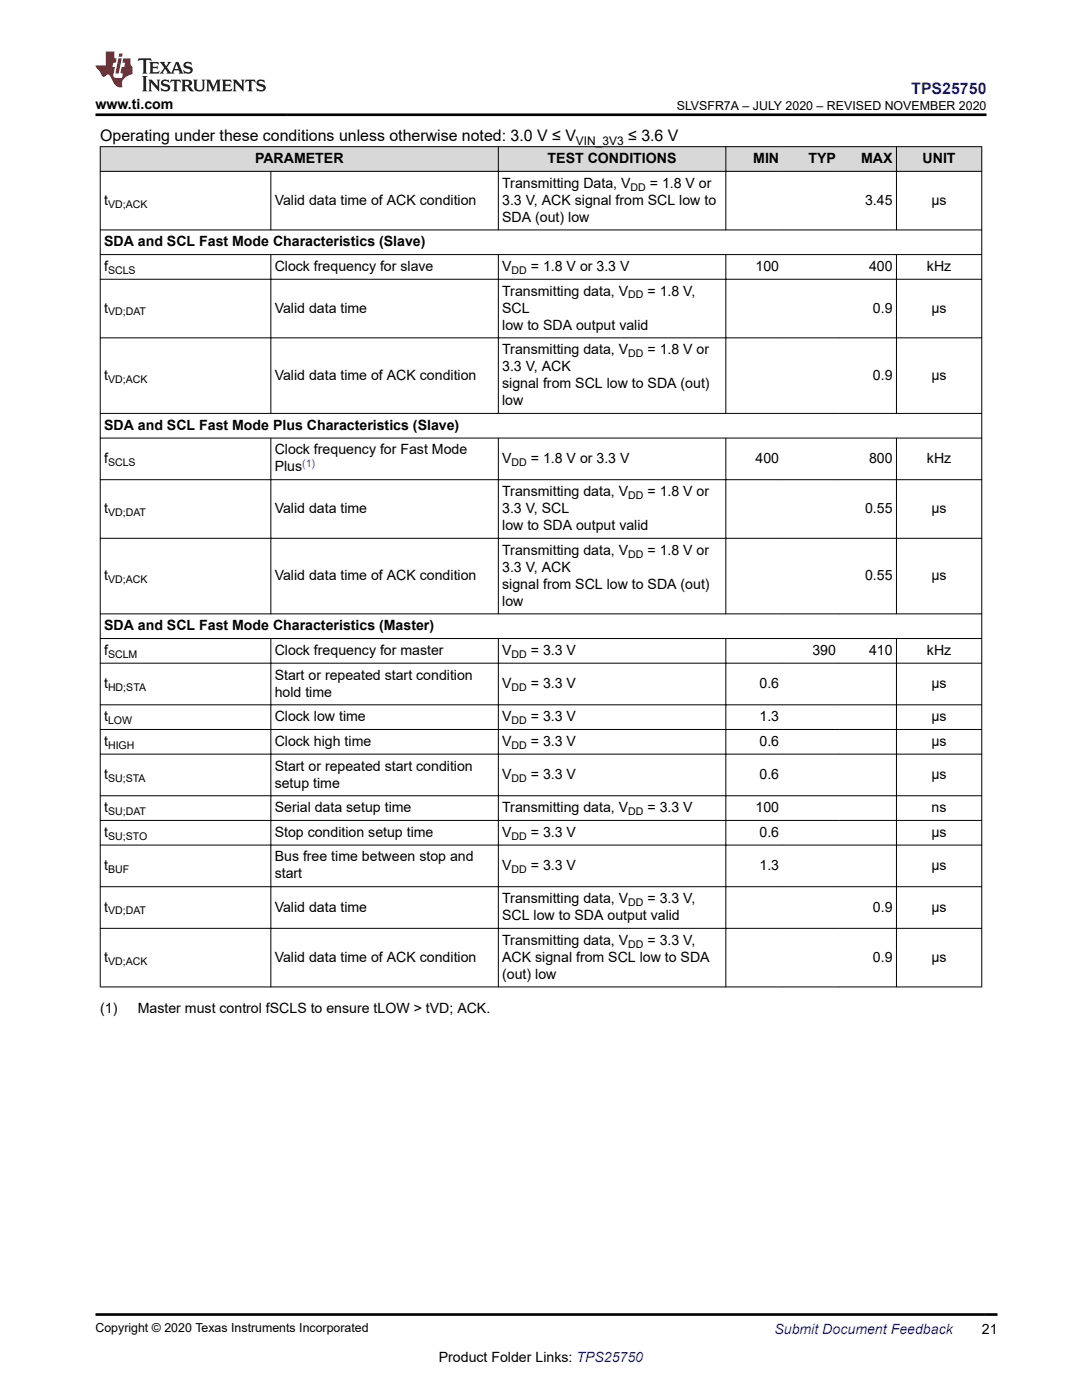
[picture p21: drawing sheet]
<svg xmlns="http://www.w3.org/2000/svg" width="216mm" height="279mm" viewBox="0 0 216 279" stroke-linecap="round" stroke-linejoin="round" font-family="sans-serif">
<defs><g id="words">
<text font-size="3.2" fill="#00f" x="181.8" y="18.7">TPS25750</text>
<g font-size="3.2">
<text x="20" y="28.2">Operating under these conditions unless otherwise noted: 3.0 V ≤ V</text>
<text x="125.3" y="28.2">≤ 3.6 V</text>
</g>
<g font-size="2.8">
<text x="19.1" y="21.8">www.ti.com</text>
<text x="50.9" y="32.5">PARAMETER</text>
<text x="109.3" y="32.5">TEST CONDITIONS</text>
<text x="150.3" y="32.5">MIN</text>
<text x="161.3" y="32.5">TYP</text>
<text x="171.8" y="32.5">MAX</text>
<text x="184.1" y="32.5">UNIT</text>
<text x="20.8" y="40.9">t</text>
<text x="54.8" y="40.9">Valid data time of ACK condition</text>
<text x="100.2" y="37.5">Transmitting Data, V</text>
<text x="100.2" y="40.9">3.3 V, ACK signal from SCL low to</text>
<text x="129.7" y="37.5">= 1.8 V or</text>
<text x="172.6" y="40.9">3.45</text>
<text x="185.9" y="40.9">µs</text>
<text x="100.2" y="44.2">SDA (out) low</text>
<text x="20.8" y="49.2">SDA and SCL Fast Mode Characteristics (Slave)</text>
<text x="20.8" y="54.1">f</text>
<text x="54.8" y="54.1">Clock frequency for slave</text>
<text x="100.2" y="59">Transmitting data, V</text>
<text x="100.2" y="54.1">V</text>
<text x="105.9" y="54.1">= 1.8 V or 3.3 V</text>
<text x="129.2" y="59">= 1.8 V,</text>
<text x="150.8" y="54.1">100</text>
<text x="173.4" y="54.1">400</text>
<text x="185" y="54.1">kHz</text>
<text x="20.8" y="62.4">t</text>
<text x="54.8" y="62.4">Valid data time</text>
<text x="100.2" y="62.4">SCL</text>
<text x="100.2" y="65.8">low to SDA output valid</text>
<text x="174.2" y="62.4">0.9</text>
<text x="185.9" y="62.4">µs</text>
<text x="100.2" y="70.7">Transmitting data, V</text>
<text x="129.2" y="70.7">= 1.8 V or</text>
<text x="20.8" y="75.8">t</text>
<text x="54.8" y="75.8">Valid data time of ACK condition</text>
<text x="100.2" y="74.1">3.3 V, ACK</text>
<text x="100.2" y="77.5">signal from SCL low to SDA (out)</text>
<text x="174.2" y="75.8">0.9</text>
<text x="185.9" y="75.8">µs</text>
<text x="100.2" y="80.9">low</text>
<text x="20.8" y="85.8">SDA and SCL Fast Mode Plus Characteristics (Slave)</text>
<text x="20.8" y="92.4">f</text>
<text x="54.8" y="90.7">Clock frequency for Fast Mode</text>
<text x="54.8" y="94.1">Plus</text>
<text x="100.2" y="92.4">V</text>
<text x="105.9" y="92.4">= 1.8 V or 3.3 V</text>
<text x="150.8" y="92.4">400</text>
<text x="173.4" y="92.4">800</text>
<text x="185" y="92.4">kHz</text>
<text x="100.2" y="99">Transmitting data, V</text>
<text x="129.2" y="99">= 1.8 V or</text>
<text x="20.8" y="102.4">t</text>
<text x="54.8" y="102.4">Valid data time</text>
<text x="100.2" y="102.4">3.3 V, SCL</text>
<text x="100.2" y="105.8">low to SDA output valid</text>
<text x="172.6" y="102.4">0.55</text>
<text x="185.9" y="102.4">µs</text>
<text x="100.2" y="110.7">Transmitting data, V</text>
<text x="129.2" y="110.7">= 1.8 V or</text>
<text x="20.8" y="115.8">t</text>
<text x="54.8" y="115.8">Valid data time of ACK condition</text>
<text x="100.2" y="114.1">3.3 V, ACK</text>
<text x="100.2" y="117.5">signal from SCL low to SDA (out)</text>
<text x="172.6" y="115.8">0.55</text>
<text x="185.9" y="115.8">µs</text>
<text x="20.8" y="125.8">SDA and SCL Fast Mode Characteristics (Master)</text>
<text x="100.2" y="120.9">low</text>
<text x="20.8" y="130.7">f</text>
<text x="54.8" y="130.7">Clock frequency for master</text>
<text x="100.2" y="130.7">V</text>
<text x="105.9" y="130.7">= 3.3 V</text>
<text x="162.1" y="130.7">390</text>
<text x="173.4" y="130.7">410</text>
<text x="185" y="130.7">kHz</text>
<text x="20.8" y="137.3">t</text>
<text x="54.8" y="135.6">Start or repeated start condition</text>
<text x="100.2" y="137.3">V</text>
<text x="105.9" y="137.3">= 3.3 V</text>
<text x="151.6" y="137.3">0.6</text>
<text x="185.9" y="137.3">µs</text>
<text x="20.8" y="143.9">t</text>
<text x="54.8" y="143.9">Clock low time</text>
<text x="54.8" y="139">hold time</text>
<text x="100.2" y="143.9">V</text>
<text x="105.9" y="143.9">= 3.3 V</text>
<text x="151.6" y="143.9">1.3</text>
<text x="185.9" y="143.9">µs</text>
<text x="20.8" y="148.9">t</text>
<text x="54.8" y="148.9">Clock high time</text>
<text x="100.2" y="148.9">V</text>
<text x="105.9" y="148.9">= 3.3 V</text>
<text x="151.6" y="148.9">0.6</text>
<text x="185.9" y="148.9">µs</text>
<text x="20.8" y="155.5">t</text>
<text x="54.8" y="153.8">Start or repeated start condition</text>
<text x="100.2" y="155.5">V</text>
<text x="105.9" y="155.5">= 3.3 V</text>
<text x="151.6" y="155.5">0.6</text>
<text x="185.9" y="155.5">µs</text>
<text x="54.8" y="157.2">setup time</text>
<text x="20.8" y="162.1">t</text>
<text x="20.8" y="167">t</text>
<text x="54.8" y="167">Stop condition setup time</text>
<text x="54.8" y="162.1">Serial data setup time</text>
<text x="100.2" y="167">V</text>
<text x="100.2" y="162.1">Transmitting data, V</text>
<text x="105.9" y="167">= 3.3 V</text>
<text x="129.2" y="162.1">= 3.3 V</text>
<text x="150.8" y="162.1">100</text>
<text x="151.6" y="167">0.6</text>
<text x="185.9" y="167">µs</text>
<text x="185.9" y="162.1">ns</text>
<text x="20.8" y="173.6">t</text>
<text x="54.8" y="171.9">Bus free time between stop and</text>
<text x="100.2" y="173.6">V</text>
<text x="105.9" y="173.6">= 3.3 V</text>
<text x="151.6" y="173.6">1.3</text>
<text x="185.9" y="173.6">µs</text>
<text x="54.8" y="175.3">start</text>
<text x="20.8" y="181.9">t</text>
<text x="54.8" y="181.9">Valid data time</text>
<text x="100.2" y="183.6">SCL low to SDA output valid</text>
<text x="100.2" y="180.2">Transmitting data, V</text>
<text x="129.2" y="180.2">= 3.3 V,</text>
<text x="174.2" y="181.9">0.9</text>
<text x="185.9" y="181.9">µs</text>
<text x="20.8" y="191.9">t</text>
<text x="54.8" y="191.9">Valid data time of ACK condition</text>
<text x="100.2" y="188.5">Transmitting data, V</text>
<text x="100.2" y="191.9">ACK signal from SCL low to SDA</text>
<text x="129.2" y="188.5">= 3.3 V,</text>
<text x="174.2" y="191.9">0.9</text>
<text x="185.9" y="191.9">µs</text>
<text x="100.2" y="195.3">(out) low</text>
<text x="20" y="202.1">(1)</text>
<text x="27.5" y="202.1">Master must control fSCLS to ensure tLOW &gt; tVD; ACK.</text>
<text x="195.9" y="266.1">21</text>
<text x="87.6" y="271.7">Product Folder Links: TPS25750</text>
</g>
<text font-size="2.8" fill="#00f" x="154.5" y="266.2">Submit Document Feedback</text>
<g font-size="2.5">
<text x="135" y="21.9">SLVSFR7A – JULY 2020 – REVISED NOVEMBER 2020</text>
<text x="19.1" y="265.9">Copyright © 2020 Texas Instruments Incorporated</text>
</g>
<text font-size="2.4" x="114.9" y="28.9">VIN_3V3</text>
<g font-size="2.1">
<text x="21.6" y="41.4">VD;ACK</text>
<text x="125.8" y="38">DD</text>
<text x="21.6" y="54.6">SCLS</text>
<text x="102.1" y="54.6">DD</text>
<text x="125.4" y="59.6">DD</text>
<text x="21.6" y="63">VD;DAT</text>
<text x="125.4" y="71.3">DD</text>
<text x="21.6" y="76.3">VD;ACK</text>
<text x="21.6" y="93">SCLS</text>
<text x="102.1" y="93">DD</text>
<text x="125.4" y="99.6">DD</text>
<text x="21.6" y="103">VD;DAT</text>
<text x="125.4" y="111.3">DD</text>
<text x="21.6" y="116.3">VD;ACK</text>
<text x="21.6" y="131.3">SCLM</text>
<text x="102.1" y="131.3">DD</text>
<text x="21.6" y="137.9">HD;STA</text>
<text x="102.1" y="137.9">DD</text>
<text x="21.6" y="144.5">LOW</text>
<text x="21.6" y="149.4">HIGH</text>
<text x="102.1" y="144.5">DD</text>
<text x="102.1" y="149.4">DD</text>
<text x="21.6" y="156">SU;STA</text>
<text x="102.1" y="156">DD</text>
<text x="21.6" y="167.6">SU;STO</text>
<text x="21.6" y="162.6">SU;DAT</text>
<text x="102.1" y="167.6">DD</text>
<text x="125.4" y="162.6">DD</text>
<text x="21.6" y="174.2">BUF</text>
<text x="102.1" y="174.2">DD</text>
<text x="21.6" y="182.5">VD;DAT</text>
<text x="125.4" y="180.8">DD</text>
<text x="125.4" y="189.1">DD</text>
<text x="21.6" y="192.5">VD;ACK</text>
</g>
<text font-size="2.1" fill="#00f" x="60.3" y="93.1">(1)</text>
</g></defs>
<g fill="#d8d8d8">
<path d="M20 29.3h175.9v4.9h-175.9z" fill-rule="evenodd"/>
<path d="M20.1 29.3h79.3v4.8h-79.3z" fill-rule="evenodd"/>
<path d="M99.5 29.3h45.3v4.8h-45.3z" fill-rule="evenodd"/>
<path d="M144.9 29.3h11.3v4.8h-11.3z" fill-rule="evenodd"/>
<path d="M156.2 29.3h11.3v4.8h-11.3z" fill-rule="evenodd"/>
<path d="M167.5 29.3h11.3v4.8h-11.3z" fill-rule="evenodd"/>
<path d="M178.9 29.3h16.9v4.8h-16.9z" fill-rule="evenodd"/>
</g>
<g fill="none" stroke="#000" stroke-width=".2">
<path d="M19.9 29.3h176.1M19.9 34.2h176.1M20 29.2v167.8M54 34.1v11.8M99.4 29.2v16.7M144.8 29.2v16.7M178.9 29.2v16.7M195.9 29.2v167.8M19.9 45.9h176.1M19.9 50.8h176.1M19.9 55.7h176.1M54 50.7v31.9"/>
<path d="M99.4 50.7v31.9M144.8 50.7v31.9M178.9 50.7v31.9M19.9 67.4h176.1M19.9 82.5h176.1M19.9 87.4h176.1M19.9 95.7h176.1M54 87.4v35.2M99.4 87.4v35.2M144.8 87.4v35.2M178.9 87.4v35.2M19.9 107.4h176.1"/>
<path d="M19.9 122.5h176.1M19.9 127.4h176.1M19.9 132.4h176.1M54 127.4v69.6M99.4 127.4v69.6M144.8 127.4v69.6M178.9 127.4v69.6M19.9 140.7h176.1M19.9 145.6h176.1M19.9 150.5h176.1M19.9 158.8h176.1M19.9 163.7h176.1"/>
<path d="M19.9 168.7h176.1M19.9 177h176.1M19.9 185.3h176.1M19.9 197h176.1"/>
</g>
<path d="M27.7 11.6l-.2 .6 .5-.2h.6v.1v2.2l-.2 .4h1l-.2-.4v-2.2v-.1h.5l.5 .2-.1-.6zM29.8 12.4l.2 .3v1.6l-.2 .4h1.9l.1-.6a1.08 1.08 0 0 1-1.3 .2v-.7h.6l.4 .2v-.7l-.4 .2h-.6v-.5l.2-.2a1 1 0 0 1 1 .3l-.1-.5zM31.8 12.4l1 1.1-1 1.2h.9l-.2-.2 .4-.8 .5 .8-.2 .2h1.6l-.2-.2 .1-.5h1l.1 .5-.1 .2h.9l-.2-.4-.8-1.9h-.5l-1 2.1-.8-1.1 .9-1h-.8l.2 .2-.5 .6-.3-.6 .1-.2zM35.2 12.8l.4 1h-.8zM36.8 12.5a.65 .65 0 0 0-.2 .7 .65 .65 0 0 0 .6 .5l.7 .1 .1 .3a.79 .79 0 0 1-.7 .4 .79 .79 0 0 1-.7-.5l.1 .7 .2-.1a.93 .93 0 0 0 1.1 0 .93 .93 0 0 0 .4-.9 1.46 1.46 0 0 0-1.2-.6l-.1-.3a1.09 1.09 0 0 1 1.2 .2l-.2-.6-.1 .1-.6-.2zM28.4 15.2l.2 .4v2.2l-.2 .4h1l-.2-.4v-2.2l.2-.4zM29.6 15.9l.2 .4v1.5l-.2 .4h.8l-.3-.4v-1.3l1.7 1.8v-2l.2-.4h-.8l.2 .2 .1 1.1-1.2-1.3zM32.3 16a.65 .65 0 0 0-.2 .8 .65 .65 0 0 0 .7 .4l.6 .2 .1 .2a.79 .79 0 0 1-.7 .4 .79 .79 0 0 1-.7-.5l.1 .7 .2-.1a.93 .93 0 0 0 1.1 .1 .93 .93 0 0 0 .4-1 1.46 1.46 0 0 0-1.2-.5l-.1-.4a1.09 1.09 0 0 1 1.2 .2l-.2-.6-.1 .1-.6-.1zM34.1 15.9l-.1 .6a.63 .63 0 0 1 .7-.3l.1 1.6-.3 .4h1l-.2-.4v-1.6a.66 .66 0 0 1 .8 .3l-.1-.6zM36.2 15.9l.2 .4v1.5l-.2 .4h.9l-.2-.2v-.7h.5l.1 .2a.79 .79 0 0 0 1.2 .6l-1-.9a.61 .61 0 0 0 .6-.6 .61 .61 0 0 0-.5-.7zM36.9 16.2h.2a.47 .47 0 0 1 .5 .1 .47 .47 0 0 1 .1 .5l-.2 .1-.6 .1zM38.5 15.9l.2 .2a2.27 2.27 0 0 0 .4 2 1.04 1.04 0 0 0 1.7-.7v-1.3l.2-.2h-.8l.2 .4v1.1a.6 .6 0 0 1-.6 .6 .6 .6 0 0 1-.6-.6v-1.1l.3-.4zM41.1 15.9l.2 .4v1.5l-.2 .4h.7l-.2-.4v-1.4l.9 1.9 .8-1.9v1.4l-.2 .4h1l-.3-.4v-1.5l.3-.4h-.8l-.7 1.5-.7-1.5zM44.3 15.9l.2 .4v1.5l-.2 .4h1.9l.1-.6a1.09 1.09 0 0 1-1.3 .2v-.7h.6l.4 .2v-.6l-.4 .2h-.6v-.6l.2-.1a1.01 1.01 0 0 1 1 .3l-.1-.6zM46.4 15.9l.3 .4v1.5l-.3 .4h.8l-.2-.4v-1.3l1.6 1.8v-2l.2-.4h-.7l.2 .2v1.1l-1.2-1.3zM49 15.9l-.1 .6a.63 .63 0 0 1 .8-.3v1.6l-.3 .4h1l-.2-.4v-1.6a.66 .66 0 0 1 .8 .3l-.1-.6zM51.4 16a.65 .65 0 0 0-.2 .8 .65 .65 0 0 0 .6 .4l.6 .2 .2 .2a.79 .79 0 0 1-.8 .4 .79 .79 0 0 1-.6-.5l.1 .7 .2-.1a.93 .93 0 0 0 1 .1 .93 .93 0 0 0 .5-1 1.46 1.46 0 0 0-1.3-.5l-.1-.4a1.09 1.09 0 0 1 1.3 .2l-.2-.6-.2 .1-.5-.1z" fill="#231f20"/>
<path d="M21.1 10.3v2.7h-2v.4l.9 1a.95 .95 0 0 0 .9 .9 .59 .59 0 0 1 .6-.4 .59 .59 0 0 1 .5 .3l.4 .8a1.59 1.59 0 0 0 2.1 1.4 1.61 1.61 0 0 1 1-2.3l1-.3-.1-1.5a1.59 1.59 0 0 1-.4-1.7h-1.4l-.2 .9h.5l-.1 .9h-.5l-.2 .9v.3l.4 .1-.2 .9h-.6a.73 .73 0 0 1-1.1-.7l.3-1.5h-.5l.2-.9h.5l.2-.9h-.5v-1.3zM23.6 11.6l-.6 3.1h.7l.6-3.1zM23.8 10.7l-.1 .6h.7l.1-.6z" fill="#ed1c24"/>
<path d="M19.1 22.9h177.8M19 262.3h180" fill="none" stroke="#000" stroke-width=".53"/>
<use href="#words"/>
</svg>
